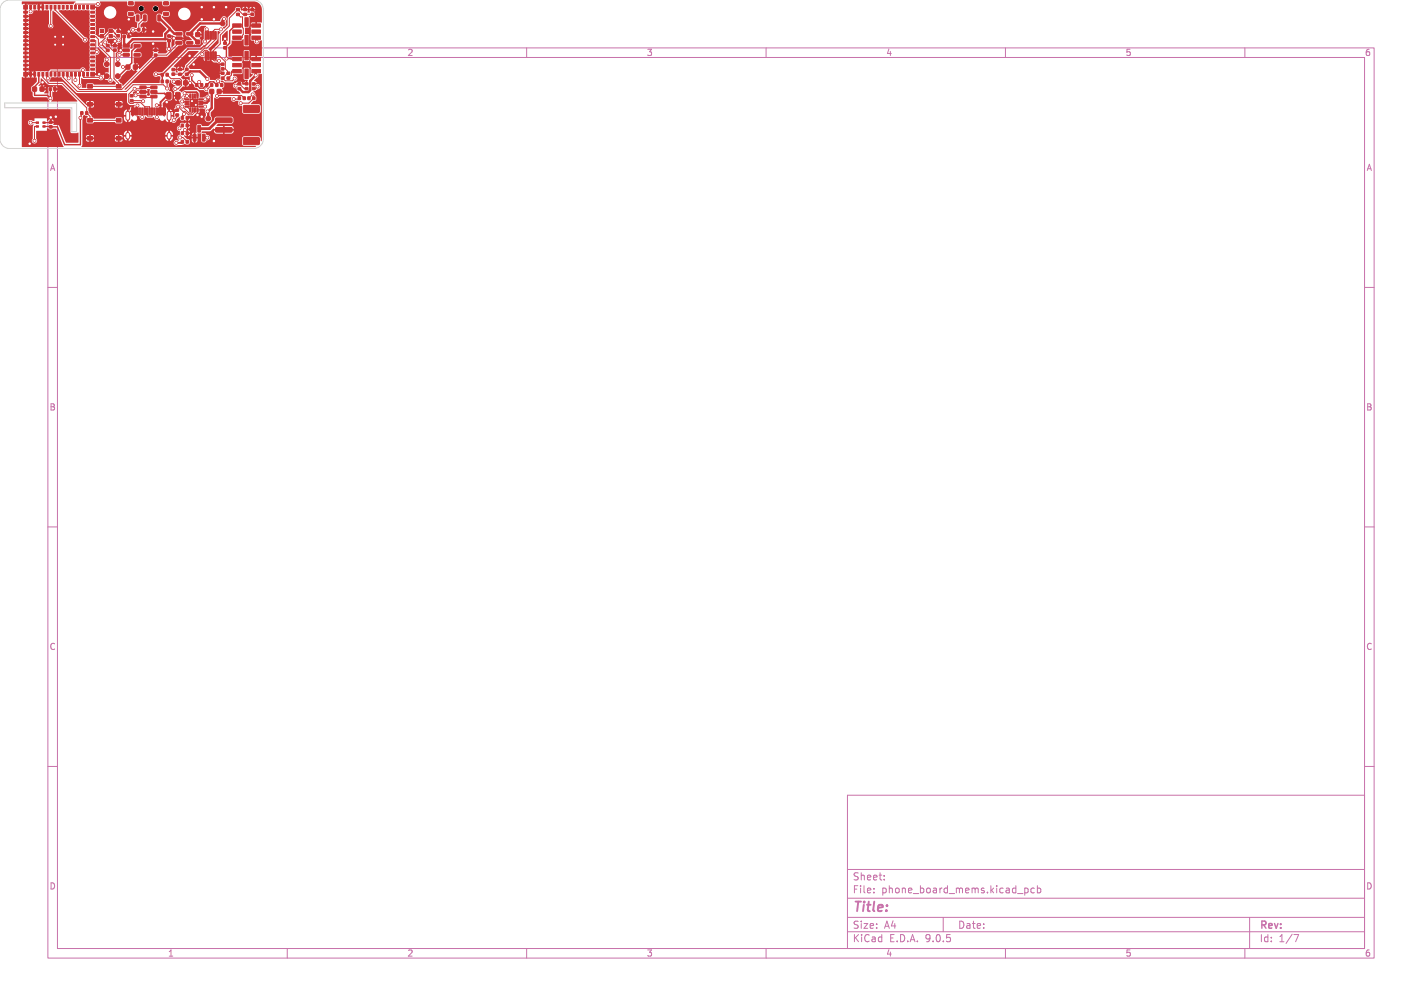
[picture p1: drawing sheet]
<svg xmlns="http://www.w3.org/2000/svg" width="297mm" height="210mm" viewBox="0 0 297 210" stroke-linecap="round" stroke-linejoin="round" font-family="sans-serif">
<defs><g id="words">
<text font-size="2.8" fill="#c872ab" x="178" y="190.9">Title:</text>
<g font-size="2.1" fill="#c872ab">
<text x="178" y="184">Sheet:</text>
<text x="178" y="186.7">File:</text>
<text x="184.1" y="186.7">phone_board_mems.kicad_pcb</text>
<text x="178" y="196.9">KiCad</text>
<text x="178" y="194.1">Size:</text>
<text x="184.7" y="194.1">A4</text>
<text x="185.7" y="196.9">E.D.A.</text>
<text x="193.3" y="196.9">9.0.5</text>
<text x="200" y="194.1">Date:</text>
<text x="263" y="194.3">Rev:</text>
<text x="263" y="196.9">Id:</text>
<text x="267.1" y="196.9">1/7</text>
</g>
<text font-size="1.8" fill="#fff" x="35" y="11.9">1</text>
<g font-size="1.8" fill="#c872ab">
<text x="85" y="11.9">2</text>
<text x="135" y="11.9">3</text>
<text x="185" y="11.9">4</text>
<text x="235" y="11.9">5</text>
<text x="285" y="11.9">6</text>
<text x="10.3" y="35.9">A</text>
<text x="285.4" y="35.9">A</text>
<text x="10.3" y="85.9">B</text>
<text x="285.3" y="85.9">B</text>
<text x="10.3" y="135.9">C</text>
<text x="285.3" y="135.9">C</text>
<text x="10.3" y="185.9">D</text>
<text x="285.3" y="185.9">D</text>
<text x="35" y="199.9">1</text>
<text x="85" y="199.9">2</text>
<text x="135" y="199.9">3</text>
<text x="185" y="199.9">4</text>
<text x="235" y="199.9">5</text>
<text x="285" y="199.9">6</text>
</g>
</g></defs>
<g fill="none" stroke="#c872ab" stroke-width=".21">
<path d="M10 10h277v190h-277zM12 12h273v186h-273zM60 10v2M110 10v2M160 10v2M210 10v2M260 10v2M10 60h2M285 60h2M10 110h2M285 110h2M10 160h2"/>
<path d="M177 166h108v32h-108zM285 160h2M60 198v2M110 198v2M160 198v2M177 194.5h108M177 191.5h108M177 187.5h108M177 181.5h108M182.5 186.3v.1M182.5 185.5v.1M184.7 183.6v.1"/>
<path d="M184.7 182.8v.1M197 191.5v3M210 198v2M214 185.4v1.5M214 185.5l.5-.1 .2 .3-.1 .6h-.6M216 185.5l-.4-.1-.3 .3 .2 .6h.5M216.7 185.5l.4-.1 .3 .3-.2 .6h-.5M216.7 184.9v1.5M260 198v2M261 191.5v6.5M270.2 195.1h1l-.6 1.5"/>
</g>
<g fill="#c83434" stroke="#c83434" stroke-width=".21">
<path d="M32.2 11.3h.6v.4h-.6z"/>
<path d="M32.2 10.3h.6v.4h-.6z"/>
<path d="M33 3.1l.5 .1v1.2l-.5-.1z"/>
<path d="M30 3.1l.5 .1v1.2l-.5-.1z"/>
<path d="M28.5 3.1l.5 .1v1.2l-.5-.1z"/>
<path d="M34.2 2.6h.9l.1 .5-.9 .1z"/>
<path d="M34.2 .4h.9l.1 .5-.9 .1z"/>
<path d="M26.9 2.6h.8l.1 .5-.9 .1z"/>
<path d="M26.9 .4h.8l.1 .5-.9 .1z"/>
<path d="M37.9 25.9h.4v.6h-.4z"/>
<path d="M38.9 25.9h.4v.6h-.4z"/>
<path d="M25.7 7.3h.5v.6h-.5z"/>
<path d="M26.6 7.3h.5v.6h-.5z"/>
<path d="M40.4 28l.5 .1v1.4l-.5-.1z"/>
<path d="M42.3 28l.5 .1v1.4l-.5-.1z"/>
<path d="M41.3 26.2h.6l-.1 1.4-.5-.1z"/>
<path d="M22.2 10.3h.6v.4h-.6z"/>
<path d="M22.2 9.3h.6v.4h-.6z"/>
<path d="M37.3 15.3h.6v.4h-.6z"/>
<path d="M37.3 14.3h.6v.4h-.6z"/>
<path d="M18.3 24.8h1v.7h-1z"/>
<path d="M24.3 24.8h1v.7h-1z"/>
<path d="M18.3 28.5h1v.8h-1z"/>
<path d="M24.3 28.5h1v.8h-1z"/>
<path d="M46.2 16.1h.6v.4h-.6z"/>
<path d="M46.2 15.1h.6v.4h-.6z"/>
<path d="M49.8 20.2h.4v.6h-.4z"/>
<path d="M50.8 20.2h.4v.6h-.4z"/>
<path d="M10.3 18.3h.5v.6h-.5z"/>
<path d="M11.2 18.3h.5v.6h-.5z"/>
<path d="M7.5 25.5h.5v.3h-.5z"/>
<path d="M7.5 26.3h.5v.3h-.5z"/>
<path d="M8.9 26.3h.5v.3h-.5z"/>
<path d="M8.9 25.5h.5v.3h-.5z"/>
<path d="M26.3 13.6h.8v.8h-.8z"/>
<path d="M27.9 13.6h.8v.8h-.8z"/>
<path d="M35 8.2h.6v.5h-.6z"/>
<path d="M35 7.3h.6v.5h-.6z"/>
<path d="M27.2 20.8h.6v.4h-.6z"/>
<path d="M27.2 19.8h.6v.4h-.6z"/>
<path d="M45.1 17.5h.4v.5h-.4z"/>
<path d="M46.1 17.5h.4v.5h-.4z"/>
<path d="M52.7 18.2h.6v.5h-.6z"/>
<path d="M52.7 17.3h.6v.5h-.6z"/>
<path d="M24.4 7.2h.6v.5h-.6z"/>
<path d="M24.4 6.3h.6v.5h-.6z"/>
<path d="M43.8 18.7h.8v.8h-.8z"/>
<path d="M45.4 18.7h.8v.8h-.8z"/>
<path d="M34.8 19.3h.7l.2 .1v1.1l-.1 .2h-.6l-.2-.1z"/>
<path d="M36.7 19.3h.7l.2 .1 .1 1.1-.2 .2h-.6l-.2-.1z"/>
<path d="M46.7 9.7h.6v.5h-.6z"/>
<path d="M46.7 8.8h.6v.5h-.6z"/>
<path d="M52.4 2.7h.6v.5h-.6z"/>
<path d="M52.4 1.8h.6v.5h-.6z"/>
<path d="M47.4 16.1h.6v.4h-.6z"/>
<path d="M47.4 15.1h.6v.4h-.6z"/>
<path d="M36.7 6.8h1.2l.1 .5h-1.2z"/>
<path d="M36.7 7.7h1.2l.1 .5-1.2 .1z"/>
<path d="M36.7 8.7h1.2l.1 .5h-1.2z"/>
<path d="M39 8.7h1.2l.1 .5h-1.2z"/>
<path d="M39 6.8h1.2l.1 .5h-1.2z"/>
<path d="M40.9 8.4h.8v.8h-.8z"/>
<path d="M40.9 6.8h.8v.8h-.8z"/>
<path d="M29.2 18h1.2l.1 .5h-1.2z"/>
<path d="M29.2 18.9h1.2l.1 .5-1.2 .1z"/>
<path d="M29.2 19.9h1.2l.1 .5h-1.2z"/>
<path d="M31.5 19.9h1.2l.1 .5h-1.2z"/>
<path d="M31.5 18.9h1.2l.1 .5-1.2 .1z"/>
<path d="M31.5 18h1.2l.1 .5h-1.2z"/>
<path d="M38.7 15.3h.6v.4h-.6z"/>
<path d="M38.7 14.3h.6v.4h-.6z"/>
<path d="M35.9 15.2h.6v.5h-.6z"/>
<path d="M35.9 14.3h.6v.5h-.6z"/>
<path d="M36.7 23.8h.6v.4h-.6z"/>
<path d="M36.7 22.8h.6v.4h-.6z"/>
<path d="M27.5 22.5h.5v1.5h-.5z"/>
<path d="M28.2 22.5h.6v1.5h-.6z"/>
<path d="M29.6 22.5h.3v1.5h-.3z"/>
<path d="M30.6 22.5h.3v1.5h-.3z"/>
<path d="M31.1 22.5h.3v1.5h-.3z"/>
<path d="M32.1 22.5h.3v1.5h-.3z"/>
<path d="M33.1 22.5h.6v1.5h-.6z"/>
<path d="M33.9 22.5h.6v1.5h-.6z"/>
<path d="M32.6 22.5h.3v1.5h-.3z"/>
<path d="M31.6 22.5h.3v1.5h-.3z"/>
<path d="M30.1 22.5h.3v1.5h-.3z"/>
<path d="M29.1 22.5h.3v1.5h-.3z"/>
<path d="M10.3 26.2h.6v.5h-.6z"/>
<path d="M10.3 25.3h.6v.5h-.6z"/>
<path d="M52.6 14.5h1.8v.7h-1.8z"/>
<path d="M52.6 13.3h1.8v.7h-1.8z"/>
<path d="M52.6 12h1.8v.7h-1.8z"/>
<path d="M51.1 10.7h.8v1.8h-.8z"/>
<path d="M48.6 12h1.8v.7h-1.8z"/>
<path d="M48.6 13.3h1.8v.7h-1.8z"/>
<path d="M48.6 14.5h1.8v.7h-1.8z"/>
<path d="M51.1 14.4h.8v2h-.8z"/>
<path d="M43 17.5h.4v.5h-.4z"/>
<path d="M44 17.5h.4v.5h-.4z"/>
<path d="M49.7 18.3h.6v.4h-.6z"/>
<path d="M49.7 17.3h.6v.4h-.6z"/>
<path d="M6.8 18.2h.8v.8h-.8z"/>
<path d="M8.4 18.2h.8v.8h-.8z"/>
<path d="M52.6 7.5h1.8v.7h-1.8z"/>
<path d="M52.6 6.3h1.8v.7h-1.8z"/>
<path d="M52.6 5h1.8v.7h-1.8z"/>
<path d="M51.1 3.7h.8v1.8h-.8z"/>
<path d="M48.6 5h1.8v.7h-1.8z"/>
<path d="M48.6 6.3h1.8v.7h-1.8z"/>
<path d="M48.6 7.5h1.8v.7h-1.8z"/>
<path d="M51.1 7.4h.8v2h-.8z"/>
<path d="M49.4 2.8h.6v.4h-.6z"/>
<path d="M49.4 1.8h.6v.4h-.6z"/>
<path d="M20.9 6.1h.7v.7h-.7z"/>
<path d="M20.9 7.2h.7v.7h-.7z"/>
<path d="M22.8 7.2h.7v.7h-.7z"/>
<path d="M22.8 6.1h.7v.7h-.7z"/>
<path d="M40.9 17.5h.4v.5h-.4z"/>
<path d="M41.9 17.5h.4v.5h-.4z"/>
<path d="M23.7 10.2h.6v.5h-.6z"/>
<path d="M23.7 9.3h.6v.5h-.6z"/>
<path d="M46.2 14.1h.6v.5h-.6z"/>
<path d="M46.2 13.2h.6v.5h-.6z"/>
<path d="M25.7 9.3h1.2l.1 .5h-1.2z"/>
<path d="M25.7 10.2h1.2l.1 .5-1.2 .1z"/>
<path d="M25.7 11.2h1.2l.1 .5h-1.2z"/>
<path d="M28 11.2h1.2l.1 .5h-1.2z"/>
<path d="M28 9.3h1.2l.1 .5h-1.2z"/>
<path d="M37.9 27.5h.4v.6h-.4z"/>
<path d="M38.9 27.5h.4v.6h-.4z"/>
<path d="M33.7 16.7h.4v.6h-.4z"/>
<path d="M34.7 16.7h.4v.6h-.4z"/>
<path d="M42.9 10.8l.3 .1-.1 1.5-.3-.1z"/>
<path d="M43.4 10.8l.3 .1-.1 1.5-.3-.1z"/>
<path d="M43.9 10.8l.3 .1-.1 1.5-.3-.1z"/>
<path d="M44.4 10.8l.3 .1-.1 1.5-.3-.1z"/>
<path d="M44.9 10.8l.3 .1-.1 1.5-.3-.1z"/>
<path d="M44.9 6.6l.3 .1-.1 1.5-.3-.1z"/>
<path d="M44.4 6.6l.3 .1-.1 1.5-.3-.1z"/>
<path d="M43.9 6.6l.3 .1-.1 1.5-.3-.1z"/>
<path d="M43.4 6.6l.3 .1-.1 1.5-.3-.1z"/>
<path d="M42.9 6.6l.3 .1-.1 1.5-.3-.1z"/>
<path d="M18.3 17.7h1v.7h-1z"/>
<path d="M24.3 17.7h1v.7h-1z"/>
<path d="M18.3 21.4h1v.8h-1z"/>
<path d="M24.3 21.4h1v.8h-1z"/>
<path d="M51.8 20.2h.4v.6h-.4z"/>
<path d="M52.8 20.2h.4v.6h-.4z"/>
<path d="M6.2 15.1h.4v.8h-.4z"/>
<path d="M7 15.1h.4v.8h-.4z"/>
<path d="M7.9 15.1h.4v.8h-.4z"/>
<path d="M8.7 15.1h.5v.8h-.5z"/>
<path d="M9.6 15.1h.4v.8h-.4z"/>
<path d="M10.5 15.1h.3v.8h-.3z"/>
<path d="M11.3 15.1h.4v.8h-.4z"/>
<path d="M12.1 15.1h.4v.8h-.4z"/>
<path d="M13 15.1h.4v.8h-.4z"/>
<path d="M13.8 15.1h.5v.8h-.5z"/>
<path d="M14.7 15.1h.4v.8h-.4z"/>
<path d="M15.6 15.1h.3v.8h-.3z"/>
<path d="M16.4 15.1h.4v.8h-.4z"/>
<path d="M17.2 15.1h.4v.8h-.4z"/>
<path d="M18.1 15.1h.4v.8h-.4z"/>
<path d="M18.9 14.3h.8v.4h-.8z"/>
<path d="M18.9 13.4h.8v.4h-.8z"/>
<path d="M18.9 12.6h.8v.4h-.8z"/>
<path d="M18.9 11.7h.8v.4h-.8z"/>
<path d="M18.9 10.9h.8v.4h-.8z"/>
<path d="M18.9 10h.8v.4h-.8z"/>
<path d="M18.9 9.2h.8v.4h-.8z"/>
<path d="M18.9 8.3h.8v.4h-.8z"/>
<path d="M18.9 7.5h.8v.4h-.8z"/>
<path d="M18.9 6.6h.8v.4h-.8z"/>
<path d="M18.9 5.8h.8v.4h-.8z"/>
<path d="M18.9 4.9h.8v.4h-.8z"/>
<path d="M18.9 4.1h.8v.4h-.8z"/>
<path d="M18.9 3.2h.8v.4h-.8z"/>
<path d="M18.9 2.4h.8v.4h-.8z"/>
<path d="M18.1 1.1h.4v.8h-.4z"/>
<path d="M17.2 1.1h.4v.8h-.4z"/>
<path d="M16.4 1.1h.4v.8h-.4z"/>
<path d="M15.6 1.1h.3v.8h-.3z"/>
<path d="M14.7 1.1h.4v.8h-.4z"/>
<path d="M13.8 1.1h.5v.8h-.5z"/>
<path d="M13 1.1h.4v.8h-.4z"/>
<path d="M12.1 1.1h.4v.8h-.4z"/>
<path d="M11.3 1.1h.4v.8h-.4z"/>
<path d="M10.5 1.1h.3v.8h-.3z"/>
<path d="M9.6 1.1h.4v.8h-.4z"/>
<path d="M8.7 1.1h.5v.8h-.5z"/>
<path d="M7.9 1.1h.4v.8h-.4z"/>
<path d="M7 1.1h.4v.8h-.4z"/>
<path d="M6.2 1.1h.4v.8h-.4z"/>
<path d="M4.9 2.4h.8v.4h-.8z"/>
<path d="M4.9 3.2h.8v.4h-.8z"/>
<path d="M4.9 4.1h.8v.4h-.8z"/>
<path d="M4.9 4.9h.8v.4h-.8z"/>
<path d="M4.9 5.8h.8v.4h-.8z"/>
<path d="M4.9 6.6h.8v.4h-.8z"/>
<path d="M4.9 7.5h.8v.4h-.8z"/>
<path d="M4.9 8.3h.8v.4h-.8z"/>
<path d="M4.9 9.2h.8v.4h-.8z"/>
<path d="M4.9 10h.8v.4h-.8z"/>
<path d="M4.9 10.9h.8v.4h-.8z"/>
<path d="M4.9 11.7h.8v.4h-.8z"/>
<path d="M4.9 12.6h.8v.4h-.8z"/>
<path d="M4.9 13.4h.8v.4h-.8z"/>
<path d="M4.9 14.3h.8v.4h-.8z"/>
<path d="M10.1 9.6h1.2v1.2h-.8l-.4-.4z"/>
<path d="M11.8 9.6h1.2v1.2h-1.2z"/>
<path d="M13.4 9.6h1.2v1.2h-1.2z"/>
<path d="M10.1 7.9h1.2v1.2h-1.2z"/>
<path d="M11.8 7.9h1.2v1.2h-1.2z"/>
<path d="M13.4 7.9h1.2v1.2h-1.2z"/>
<path d="M10.1 6.3h1.2v1.2h-1.2z"/>
<path d="M11.8 6.3h1.2v1.2h-1.2z"/>
<path d="M13.4 6.3h1.2v1.2h-1.2z"/>
<path d="M4.9 15.1h.8v.8h-.8z"/>
<path d="M18.9 15.1h.8v.8h-.8z"/>
<path d="M18.9 1.1h.8v.8h-.8z"/>
<path d="M4.9 1.1h.8v.8h-.8z"/>
<path d="M38.6 20.6h.9v.2l-.8 .1z"/>
<path d="M38.6 21.1h.9v.2l-.8 .1z"/>
<path d="M38.6 21.6h.9v.2l-.8 .1z"/>
<path d="M38.6 22.1h.9v.2l-.8 .1z"/>
<path d="M39.6 22.5h.3l-.1 .9-.2-.1z"/>
<path d="M40.1 22.5h.3l-.1 .9-.2-.1z"/>
<path d="M40.6 22.5h.3l-.1 .9-.2-.1z"/>
<path d="M41.1 22.5h.3l-.1 .9-.2-.1z"/>
<path d="M41.5 22.1h.8l.1 .2-.9 .1z"/>
<path d="M41.5 21.6h.8l.1 .2-.9 .1z"/>
<path d="M41.5 21.1h.8l.1 .2-.9 .1z"/>
<path d="M41.5 20.6h.8l.1 .2-.9 .1z"/>
<path d="M41.1 19.6l.3 .1-.1 .8h-.2z"/>
<path d="M40.6 19.6l.3 .1-.1 .8h-.2z"/>
<path d="M40.1 19.6l.3 .1-.1 .8h-.2z"/>
<path d="M39.6 19.6l.3 .1-.1 .8h-.2z"/>
<path d="M39.7 20.7h1.6v1.6h-1.6z"/>
<path d="M16.9 23.3h.4v.6h-.4z"/>
<path d="M17.9 23.3h.4v.6h-.4z"/>
<path d="M37.9 29.3h.4v.6h-.4z"/>
<path d="M38.9 29.3h.4v.6h-.4z"/>
<path d="M36.8 16.9h.8v.8h-.8z"/>
<path d="M38.4 16.9h.8v.8h-.8z"/>
<path d="M33.7 15.3h.4v.6h-.4z"/>
<path d="M34.7 15.3h.4v.6h-.4z"/>
<path d="M37.9 24.3h.4v.6h-.4z"/>
<path d="M38.9 24.3h.4v.6h-.4z"/>
<path d="M28.8 5.9h.4v.6h-.4z"/>
<path d="M29.8 5.9h.4v.6h-.4z"/>
<path d="M50.9 2.8h.6v.4h-.6z"/>
<path d="M50.9 1.8h.6v.4h-.6z"/>
<path d="M45.1 26.7l3.2-.1 .2 .3v.5l-.3 .2h-3l-.2-.2z"/>
<path d="M45.1 24.7l3.2-.1 .2 .3v.5l-.3 .2h-3l-.2-.2z"/>
<path d="M50.9 28.8l3.1-.1 .2 .3v1l-.3 .2h-2.9l-.2-.2z"/>
<path d="M50.9 22.1l3.1-.1 .2 .3v1l-.3 .2h-2.9l-.2-.3z"/>
<path d="M51.2 18.3h.6v.4h-.6z"/>
<path d="M51.2 17.3h.6v.4h-.6z"/>
<circle cx="43.5" cy="24.7" r=".5"/>
<circle cx="22.3" cy="13.4" r=".5"/>
<circle cx="46.5" cy="4.9" r=".5"/>
<circle cx="22.3" cy="15.9" r=".5"/>
<circle cx="24.6" cy="13.4" r=".5"/>
<circle cx="24.6" cy="15.9" r=".5"/>
<circle cx="26.9" cy="6.6" r=".3"/>
<circle cx="11.5" cy="9.3" r=".25"/>
<circle cx="42.1" cy="1.5" r=".3"/>
<circle cx="32" cy="6.6" r=".3"/>
<circle cx="39.6" cy="11.7" r=".3"/>
<circle cx="34.8" cy="21.3" r=".3"/>
<circle cx="47.2" cy="1.5" r=".3"/>
<circle cx="26.9" cy="4" r=".3"/>
<circle cx="40.1" cy="21.1" r=".25"/>
<circle cx="13.2" cy="9.3" r=".25"/>
<circle cx="44.7" cy="29.4" r=".3"/>
<circle cx="6.2" cy="30" r=".3"/>
<circle cx="24" cy="8.6" r=".3"/>
<circle cx="39.7" cy="17.3" r=".3"/>
<circle cx="11.7" cy="24.4" r=".3"/>
<circle cx="47" cy="8.1" r=".3"/>
<circle cx="11.5" cy="7.7" r=".25"/>
<circle cx="42.1" cy="24.4" r=".3"/>
<circle cx="20.7" cy="15.5" r=".3"/>
<circle cx="44.7" cy="1.5" r=".3"/>
<circle cx="44.7" cy="4" r=".3"/>
<circle cx="36.3" cy="8" r=".3"/>
<circle cx="41.2" cy="24" r=".3"/>
<circle cx="28.8" cy="19.2" r=".3"/>
<circle cx="40.9" cy="21.9" r=".25"/>
<circle cx="42.1" cy="4" r=".3"/>
<circle cx="32" cy="9.1" r=".3"/>
<circle cx="40.5" cy="13.4" r=".3"/>
<circle cx="10.6" cy="24.5" r=".3"/>
<circle cx="25.2" cy="10.5" r=".3"/>
<circle cx="8.9" cy="17.2" r=".3"/>
<circle cx="13.2" cy="7.7" r=".25"/>
<circle cx="38.5" cy="19.5" r=".3"/>
<circle cx="32.7" cy="22" r=".3"/>
<circle cx="36.8" cy="29.8" r=".3"/>
<circle cx="28.7" cy="22" r=".3"/>
<circle cx="29.7" cy="24.4" r=".3"/>
<circle cx="29.9" cy="21.1" r=".3"/>
<circle cx="23.1" cy="16.7" r=".3"/>
<circle cx="28.3" cy="19.9" r=".3"/>
<circle cx="28.1" cy="18.5" r=".3"/>
<circle cx="20.2" cy="10.9" r=".3"/>
<circle cx="32.8" cy="24.5" r=".3"/>
<circle cx="36.3" cy="25.1" r=".3"/>
<circle cx="38.4" cy="23.8" r=".3"/>
<circle cx="38.3" cy="20.3" r=".3"/>
<circle cx="43.3" cy="23.3" r=".3"/>
<circle cx="38" cy="21.2" r=".3"/>
<circle cx="43.3" cy="16.5" r=".3"/>
<circle cx="43.3" cy="28.7" r=".3"/>
<circle cx="38.1" cy="22.2" r=".3"/>
<circle cx="37.6" cy="28.7" r=".3"/>
<circle cx="36.6" cy="18.6" r=".3"/>
<circle cx="37.2" cy="22.3" r=".3"/>
<circle cx="14.4" cy="16.4" r=".3"/>
<circle cx="42.8" cy="22.3" r=".3"/>
<circle cx="34.9" cy="18.5" r=".3"/>
<circle cx="35.3" cy="10.2" r=".3"/>
<circle cx="43.5" cy="20.3" r=".3"/>
<circle cx="36.3" cy="17" r=".3"/>
<circle cx="37.5" cy="26.8" r=".3"/>
<circle cx="42.9" cy="20.7" r=".3"/>
<circle cx="38.6" cy="27.1" r=".3"/>
<circle cx="39" cy="20.1" r=".3"/>
<circle cx="10.5" cy="20.5" r=".3"/>
<circle cx="16.8" cy="24.6" r=".3"/>
<circle cx="21.1" cy="9.1" r=".3"/>
<circle cx="32.6" cy="15.5" r=".3"/>
<circle cx="40" cy="15.7" r=".3"/>
<circle cx="47.3" cy="12.2" r=".3"/>
<circle cx="25.7" cy="14" r=".3"/>
<circle cx="25" cy="11.5" r=".3"/>
<circle cx="27.8" cy="6.2" r=".3"/>
<circle cx="53.6" cy="8.7" r=".3"/>
<circle cx="53.4" cy="15.7" r=".3"/>
<circle cx="46.8" cy="3.9" r=".3"/>
<circle cx="45.3" cy="20" r=".3"/>
<circle cx="10" cy="16.4" r=".3"/>
<circle cx="50.3" cy="21.5" r=".3"/>
<circle cx="17.3" cy="14.6" r=".3"/>
<circle cx="43.2" cy="6.1" r=".3"/>
<circle cx="6.4" cy="25.6" r=".3"/>
<circle cx="41.6" cy="17.1" r=".3"/>
<circle cx="15.7" cy="16.7" r=".3"/>
<circle cx="7.2" cy="29.4" r=".3"/>
<circle cx="42.8" cy="8.7" r=".3"/>
<circle cx="16.6" cy="17.9" r=".3"/>
<circle cx="45.5" cy="17" r=".3"/>
<circle cx="21.1" cy="16.2" r=".3"/>
<circle cx="42.2" cy="11.3" r=".3"/>
<circle cx="43.1" cy="18.6" r=".3"/>
<circle cx="24.8" cy="8.4" r=".3"/>
<circle cx="20.4" cy=".8" r=".3"/>
<circle cx="17.8" cy="8.3" r=".3"/>
<circle cx="22.3" cy="12.4" r=".3"/>
<circle cx="10.6" cy="5.4" r=".3"/>
<circle cx="24.6" cy="12.4" r=".3"/>
<circle cx="6.4" cy="2.4" r=".3"/>
<circle cx="22" cy="8.9" r=".3"/>
<circle cx="45.7" cy="12.7" r=".3"/>
<circle cx="48.8" cy="20.7" r=".3"/>
<circle cx="49" cy="16.4" r=".3"/>
<circle cx="52.8" cy="19.7" r=".3"/>
<circle cx="46.1" cy="6.1" r=".3"/>
<circle cx="53.8" cy="18.1" r=".3"/>
<circle cx="49.2" cy="17.9" r=".3"/>
</g>
<path d="M26.7 23.6v1.1M26.7 28.1v.6M35.3 23.6v1.1M35.3 28.1v.6" fill="none" stroke="#c83434" stroke-width="1"/>
<g fill="none" stroke="#c83434" stroke-width=".21">
<path d="M5.4 4.3h.6l1.4 1.3h2.5l.3 .4h.5v.9h3.3M5.4 8.5h8.6M6.1 15.2l-.1 .3h-.6M6.1 14.5v.7M6.1 15.2h.3M6.4 14.8h.9v.7M6.4 1.5v.9M6.4 14.8v.7M8.1 .8h.1M8.1 .8v.7M8.8 18.6l.5-.6h1.6l.6 .6M8.9 1.5v-.7h-3.5v13.7h.6l.4 .3"/>
<path d="M8.9 15.5v.7l1.3 1.2h2.8l5.1 5.1v1.1l.7 .7v.8h6M9.8 15.5v.7l.2 .2M10.7 1.5l-.1 3.9M11.5 1.5v.7l6.3 6.1M11.5 6.9v.8M11.5 8.5v1.7M13.2 15.5v.7l2.9 2.9h10.3l1.4-1.4h6.3l.8 .8v-1.5M14 10.2h-4.2l-2.6 2.6h-1.8M14 15.5v.7l.4 .2M15.8 15.5v1.2M16.6 15.5v2.4M17.3 14.6l-.2 .2h-6.4v.7"/>
<path d="M17.4 15.5v.7h3.7M19.3 8.5h.7v2.1l.2 .3M19.3 7.7h.7l.5 .5v1.3l2.6 2.5v4.7M20.4 .8h-4.6v.7M20.7 15.5h1.2l.4 .4M22 8.9l1.5 1.6h.5l-.2 .2v5.7l1 1v.6h-6M22.3 12.4h.1M22.3 12.4v1M23.1 7.6h.8l.9 .8M24.6 12.4v1M25 11.5h1.4M25.4 7l-.5-.5h-.2v-.7h-2l-.2 .2v.4l-1.2 1.2"/>
<path d="M25.4 7v1.3M25.4 8.3h.1M25.4 8.3l-.1 1.2h-1.3M26.4 10.5h.1M28.3 19.9h1.3l.5 .4h1.8l.2-.1M28.8 19.2h-.5l-.8 .8M30 6.2l-1.4 1.4h-1.7l-.6-.6h-.9M30.3 3.8l-1.3 1.2v1.2h-1.2M32.1 18.3h-2.2l-.3 .2h-1.6l-1.1 1.2v1.6l.3 .3h.6l.2-.2h1.4l.9 .9M32.5 10.5h-.7l-3.5 3.5M34.9 15.6l.8 .8h1.9l.3 .4v1l-.7 .8h-.6M35.3 7.5l.5 .5h.5"/>
<path d="M36.2 14.5h1.4M37.4 9l-2.6 2.5h-2.3l-7.1 7.2h-8.8l-1.5-1.5v-1.5l-.2-.2M37.6 15.5h.1M37.6 14.5h.1M41.3 7.2l.7 .8v1.2l-.2 .3h-2.9l-.4-.5a1.57 1.57 0 0 0-1.1-1M41.6 17.1l.5 .7M42.2 11.3v-.3l.6-.5h.4l.3 .3v.8M43 11.6v.9l.3 .3 .4-.1 .1 .2 .2-.2M43 7.4v1.1l-.2 .2M43.2 6.1l.3 .3v1M44 12.7l.7 .7h1.8M44 11.6v1.1"/>
<path d="M44.2 17.8l-.9 .8h-.2M45 7.4v.9l-1.8 1.7h-.5l-3.7 3.8v.7l-1 1h-1.8M45 11.6h.8l1.3 1.3v1.5M45.5 17l.8 .8M45.9 13.4v1.3l.6 .6M46.1 6.1h-1.2l-.4 .4v.9M46.5 14.4h.6M47.1 14.4l.4 .4v.5M47.5 15.3l-1 1 .6 .6h1.4l.5-.5M47.5 15.3h.2M49.2 17.9l.4-.4h.4l1 1h.5M49.5 14.9h-1.2v.8l-.6 .6"/>
<path d="M49.7 3l.5 .5h.5l.1 3.7-.2 .2v.5h-1.1M51.2 2h1.5l.6 .6v1.2l-1 .9v.6M51.5 17.5l-.5-.5h-1.8l-2.1 2.1h-1.3M52.3 5.3l-.1 .2v1.8l-.1 .1v2.3l.2 .2v2.4h1.2M52.3 5.3h1.2M52.7 3h-2l-1-1-1.8 1.8v1.6l-1.9 1.9v1.8l-1.5 1.6v1.8l.2 .2h1M52.8 19.7l-.8 .8M53.8 18.1l-.4 .4h-.4M6.4 25.6h1.4M7.8 26.4h-.6v3M18.8 21.8h6.8l.5 .5h1.7v1M26.7 22.3v1.9"/>
<path d="M26.7 28.4v1h-.6l-.5-.5h-6.8M27.5 21h2.3l.1 .1M29.8 23.3l-.1 1.1M30.3 22.3h.9v1M30.3 22.3v1M31.7 20.3v3.9h-.9l-.1-.9M32.8 23.3v1.2M34.7 22.3l.6 .6v1.3M37 23l-.3 .3h-1.4M37 24v.4l-.7 .7M37.1 20l-2.2 2.3h-.7v1M37.2 22.3l1 1h.4l.8 .7h.7l.6-.7v-.4"/>
<path d="M37.6 28.7h.6l.9 .9M38.1 22.2l1.4 1.4h.5l.3-.3v-.4M38.1 26.2l-.6 .6M38.3 20.3l.4 .5h.4M38.4 23.8l-.3 .3v.5M38.6 27.1l-.5 .7M39 20.1h.7M40.3 20.1v.9l-.2 .1 .4 .4M40.9 21.9l-.3 .3-1.5 .1 .6 .6M41.2 24v.3h-1.8l-.3 .3v3.2h.6l.9 .9M41.2 22.9h.1M41.9 22.3h.9"/>
<path d="M41.9 20.8h.9M42.9 20.7l-.1 .1M45.3 20l5.1-.1 .6 .6M50 20.5l-.2 .2h-1M52 20.5h.1M53 20.5l-1 1h-1.7"/>
</g>
<g fill="none" stroke="#c83434" stroke-width=".3">
<path d="M8.1 15.5v1.7l-.9 .9v1.8h2.7l.6 .6v-1.9M19.3 15.5h1.4M21 8.9l1.5 1.6M24 6.9l.1 .1M24 8.6v.9M24.1 7.1l.4 .4h.2M25.2 10.5h1.2M25.7 14h.1M25.7 14h1M26.7 14l-1.9 1.9h-.2M28.6 9.6l-1.1 1.1v2.4l-.8 .9M28.8 19.2h1.1"/>
<path d="M32.1 19.2l.3 .3h2M32.6 15.5l1.3 .1M33.9 15.6v1.4M36.3 8h1.1M38.8 17.3h.9M39.3 10.2l-5.4 5.4M39.3 10.2h.1M40 15.7h.1M40 15.7v1l1.7 1.7h.8l1.4-1.3h.7l.7 .7M44 7.4v1l-2 1.8h-2.7M47 8.1v.9M49.5 5.3h-.4l-1.1 1.2v2.5l-1 1 .3 .3v1.9l2.2 .1"/>
<path d="M10.6 24.5v1M17.1 23.6l-.3 1v5.6h-3.3l-1.5-3.7h-1.4M33.5 22.4l-.2 .3v.4M41.2 22.9v1.1"/>
</g>
<path d="M9.2 26.4l1.4 .1M10.6 25.5l-1.4 .1M38.3 21.3h.7M39.1 21.3v.4M39.1 21.7v.1M39.1 21.3h-.1M42.1 21.4l-.2-.1v.5" fill="none" stroke="#c83434" stroke-width=".25"/>
<path d="M34.4 19.5l.5 .5M38.5 19.5l.2-.2h2.3l.2 .2v.6M28.7 22l-.2 .2v1.1M28.7 22h.1M32.7 22h.8M33.3 23.1l.1 .2M33.4 23.3h.1M34.9 20l-1.4 1.3v1.1M34.9 20h.4M38.1 29.6l-.2 .2h-1.1" fill="none" stroke="#c83434" stroke-width=".4"/>
<g fill="none" stroke="#c83434" stroke-width=".5">
<path d="M33.2 3.8l2.3 2.3M35.3 8.5v1.7M35.5 6.1l-1 1v1.1h-6.8l-1.3 1.4-.5-.5v-1.5M35.5 6.1l.9 1h1M36.3 17l.3 .3h.6M39 15.5l.7-.6h2l1.6 1.6M44.2 19.1v3.4l-.7 .8M46.8 3.9l-.3 .3v.7h-4.7l-2.2 2.2 1.7 1.7M53.5 14.9l-.1 .8-1.1 1.2v1.9l-.4 .4h-1.2l-.7-.7M53.5 7.9l.1 .1v.7M38 21.2l.3 .1M39.1 21.7h.1"/>
<path d="M41.6 26.9h.1M42.5 28.7h.8M43.3 23.3h.2M43.5 23.3v1.5M43.5 20.3l.1 .8-.4 .3h-1.1"/>
</g>
<path d="M34.5 8.2h.5l.3 .3" fill="none" stroke="#c83434" stroke-width=".38"/>
<path d="M24 6.9l-.3-.4h-.6l-1.2 1.1v.4l-.9 .9M24.1 7v.1" fill="none" stroke="#c83434" stroke-width=".23"/>
<path d="M46.7 25.1h-1.2l-1.8 1.8h-2.1" fill="none" stroke="#c83434" stroke-width=".6"/>
<g fill="#c83434">
<path d="M4.6 22.8h10.1v4.7l.3 .3 1.4-.1v2.1h-2.6l-1.5-3.6-.2-.1h-1l.1-.4h-.5l-.3-.2v-.6h.4v.4h.4l-.2-.3-.7-.1-.4 .5-.1-.7h-2.6v.5h-.3a.58 .58 0 0 0-.9 0 .58 .58 0 0 0 .1 .9 .58 .58 0 0 0 .8-.1l-.1 2.9a.57 .57 0 0 0 0 .9 .57 .57 0 0 0 .8 0 .57 .57 0 0 0 0-.9v-1.6h2.2l.1-.5 .5 .2 1.3-.1 1.6 3.7-8.7 .1z"/>
<path d="M10.6 16.2l2.2-.1 .1 .3 3.2 3 10.4 .1 .1 2 .4 .4h1.1l-.2 .3v1.9l-.3 .2v-.9h-.6l.1-.3h.5v-.9h-.2l-.2 .3-.1 .4-.2-.1v.6h-.4v-.6l-.5 .4-.1 .8h.5v.3h-.5v.7l.3 .3 .3 .2v-.5h.4v.5l.7-.6a.57 .57 0 0 0 .8 .2 .57 .57 0 0 0 .1-.8h.6a.61 .61 0 0 0 .6 .7 .61 .61 0 0 0 .6-.7l.5 .3h1l.3-.2a.73 .73 0 0 0 .5 .6 .73 .73 0 0 0 .8-.2 .59 .59 0 0 0 .5 .4 .59 .59 0 0 0 .6-.3l.4 .5 .2 .1v-.5h.4v.5l.2-.1a.64 .64 0 0 0 .7 .2 .64 .64 0 0 0 .5-.6l.6-.6 .1 .6 .2 .2 .8-.2 .3 .2v-.4h.4v.4h.2l.2-.4h-.8l.2-.3 1.2-.2 .6-.6h.2v-.6h.3v.6l.2-.2 .1-.4h-.6l.1-.6 .2 .3h.3v-.2h.7l.5 .2-.1 .5 .2 .4v.5a.76 .76 0 0 0 0 1.1 .76 .76 0 0 0 1.1-.1 .76 .76 0 0 0-.1-1.1v-.6l.7-.9v-2.1l.2-.1a.62 .62 0 0 0 .9-.1h2.5a.62 .62 0 0 0 .2 .8 .62 .62 0 0 0 .8-.1l.5 .1a.67 .67 0 0 0 0 .7 .67 .67 0 0 0 .7 .3l.1 1.3 .2 .3 3.2 .1 .3-.2 .2-.3v-1.1l-.2-.3-.2-.1-1.7-.1 .5-.6 .5-.1 .1-.2-.2-1.3-.4-.4 .8-.4a.57 .57 0 0 0 .6-.8 .57 .57 0 0 0-.9-.2h-.4v-.3l.6-.1-.5-.5 .7-.7 .2-.6 .7-.1-.1 14h-.1l-.1-.7-.3-.2h-3.2l-.3 .3-.1 1.2 .4 .4 2.5 .1v.1h-36.4l.2-.3v-.6h19.1a.57 .57 0 0 0 .2 .6 .57 .57 0 0 0 .7 0l1.1-.1a.42 .42 0 0 1 .6 0l.7-.2v-.6l-.1-.3-.6-.2h1.1l.1 .6 .3 .3 .1-.9h.3v.9l.4-.3v-.6h-2.3l-.5-.5 .2-.2 .3 .2v-.4h.4v.4l.4-.3h.3v.5h.5v-.9h.3v.9h.4v-.7l.8-.1 .1 1.8 .2 .1h.5l.3-.3a.64 .64 0 0 0 .8-.7 .64 .64 0 0 0-.8-.6l-.3-.3h-.7l.1-.4 2.5-.1 .2 .4 .3 .2h1.4v-.6h.3v.6h1.5l.3-.3 .1-.3h-4.7l.5-.5 2 .1v-.6h.3v.6h1.9l-.1-.3-.3-.3-3.2-.1 .4-.3 2.9-.1 .3-.4-.1-.7-.2-.3-3.3-.1a.61 .61 0 0 0-.5 .8l-1.2 1.2h-1.3l-.3-.4h-.7l-.2 .3 .1 1.5h-.8l-.3 .4-1.1-.1 .3-.4h.5l-.6-.7 .5-.2 .1-.3h-.5l-.2-.2-.1-.6h.4v.4h.4l-.1-.3-.3-.1-.7 .2-.8-.2-.2 .2v.4a.61 .61 0 0 0-.7 .6 .61 .61 0 0 0 .7 .6v.7a.67 .67 0 0 0-.5 .5 .67 .67 0 0 0 .3 .7l-.3 .1a.56 .56 0 0 0-.8 .3h-19.1v-.6h.8v.3l.3 .2h.3v-.5h.4v.5l.5-.1 .1-.4h4.4v.3l.3 .2h.3v-.5h.4v.5l.4-.1 .2-.2v-.2h-8.4v-.6h.8v.2h.6v-.5h.4v.5h.6v-.2h4.4v.2h.6v-.5h.4v.5h.6v-.2l-.3-.3h-1.1l-.2 .3h-4.4l-.2-.3h-1.1l-.3 .3h-.8v-.5h8.7v.2h.5v.3h-.5l.1 .5 .5 .4v-.5h.4v.5a.81 .81 0 0 0 .6-.9h-.5v-.3h.5v-.2h7v.2h.5v.3h-.5l.1 .5 .5 .4v-.5h.4v.5a.81 .81 0 0 0 .6-.9h-.5v-.3h.5v-.2l-.2-.5-.4-.2v.5h-.4v-.5l-.4 .2-.2 .5h-7l-.2-.5-.4-.2v.5h-.4v-.5l-.4 .2-.2 .5h-8.7v-3l.1-.8 .3-.2 .8 .4-.4 .3 .1 .9 .2 .2 1.1-.1 .2-.2h4.4l.3 .3h1l.3-.3-.1-.8-.2-.2h-1.1l-.2 .3h-4.4l-.4-.3-.1-.4-.5-.5-.1-1.1h.1v-.5h.4v.4l.3 .1 .3-.2v-.3h4.4v.3l.3 .2h.3v-.5h.4v.4h.4l.2-.1v-.3h-7.5l-.7-.6h.6v.2h.6v-.5h.4v.5h.6v-.2h4.4v.2h.6v-.5h.4v.5h.6v-.4l-.3-.1h-1l-.3 .3h-4.4l-.2-.3h-1.1l-.3 .3h-.6l-4.2-4.3-2.9-.1v-.1l.2-.3z"/>
<path d="M35.5 16.8h.2a1.53 1.53 0 0 0 1 1.1 .66 .66 0 0 0-.6 .6 .66 .66 0 0 0 .4 .7l-.2 .6h.8l.2 .3v.9l.5 .7-.2 .2a.62 .62 0 0 0-.7-.1 .62 .62 0 0 0-.3 .7l-.2 .3h.5l.1 .3-.6 .1 .2 .3-.2 .7a.19 .19 0 0 1 0 .3 .19 .19 0 0 1-.3-.2h-.5v-.3h.5l-.2-.9-.4-.3v.6h-.4v-.6l-.2 .1-.1-.4-.2-.3h-.2v2.1h-.1l-.2-.1-.1-2.6 .7-.7h1l.3-.3v-.4h.3a.62 .62 0 0 0 .7 .8v-.8h-1l-.1-.9-.6-.4a.61 .61 0 0 0 0-.9z"/>
<path d="M40.2 20.1h.2v.7l.6-.1 .2 .1v1.4l-.7 .1-.7-.1-.1-1.2 .1-.2h.3z"/>
<path d="M8.5 16.4h.2l1.4 1.3 2.8 .1 3.3 3.3-.2 .1h-5.2l-.1-.2a.59 .59 0 0 0 .2-.9v-1l.4 .1v-.4h.4v.4l.4-.3-.8-.1v-.8h.4v.4h.4l-.2-.3-.2-.1-1.6 .1-.1 .3 .1 1.1h-.9l.3-.7h-.6l-.3-.2v-.8h.3v.6h.6a.63 .63 0 0 0-.9-.6l-.6 .1 .5-.6z"/>
<path d="M4.6 .3h11.2l-.5 .6h-5.1l-1.1-.1v1.4l.3-.1 .8 .1v2.8a.57 .57 0 0 0 0 .8 .57 .57 0 0 0 .8 0 .57 .57 0 0 0-.1-.8v-2.6l.2-.2 6.1 6.1a.56 .56 0 0 0 .6 .5 .56 .56 0 0 0 .5-.6 .56 .56 0 0 0-.6-.5l-5.4-5.4v-.1l5.6-.1 .8 .1 .1 11.8-.1 .9h-.8a.62 .62 0 0 0-.4-.8 .62 .62 0 0 0-.8 .4h-6.1l-.4 .4-2.8-.1v1.4l.3 .1v.7l-1.2 1.2v.8l.3 .3 .1 .8 .3 .2h2.5l.7 .8-5.8 .1v-5.1l.6 .1v-.5h.3v.5h.7v-.5h.4v.5h.5v-.5h-1.9v-1.1h.3v.7h.7v-.5h.4v.5h.5v-.5l-1.9-.2v-.8h.3v.5h.5v-.5h-.8v-.9h.3v.5h.5v-.5h-.8v-.8h.3v.5h.5v-.5h-.8v-.9h.3v.5h.5v-.5h-.8v-.8h.3v.5h.5v-.5h-.8v-.9h.3v.5h.5v-.5h-.8v-.8h.3v.5h.5v-.5h-.8v-.9h.3v.5h.5v-.5h-.8v-.8h.3v.5h.5v-.5h-.8v-.9h.3v.5h.5v-.5h-.8v-.8h.3v.5h.5v-.5h-.8v-.9h.3v.5h.5v-.5h-.8v-.8h.3v.5h.5v-.5h-.8v-2.8h.3v2.4h.5v-.3a.64 .64 0 0 0 .7-.1 .64 .64 0 0 0 .3-.6h.9v-.5h.4v.5h.5v-.5h-.9v-.9h.4v.5h.5v-.5l-2 .1-1.9-.1-.2 .1z"/>
<path d="M37.8 16.1l.5-.4 .4 .3 .8-.1 .1 .9-.6-.3-.1 .6h.6l.1-.2 1 .9a.46 .46 0 0 0 .5 .5l.5 .5h1a.81 .81 0 0 0 .9 .4l.1 .6-1.2 .6h-.6l-.1-1.1-.5-.5h-2.5l-.8 .5-.5-.4 .8-.9 .4 .1v-.6h.3v.6a.53 .53 0 0 0 .6-.6h-.9v-1l-.4 .1z"/>
<path d="M27.9 19.1l.7-.2 .3 .1h1.9l-.1-.4h.5l.1 1.1-.1 .3h-.4l-.1-.3 .1-.3h-1.9l-.1 .2-.5-.2-.4 .1-.2-.2z"/>
<path d="M19.4 1.4l.7-.1a.6 .6 0 0 0 .8-.1 .6 .6 0 0 0-.1-.8l5.7-.1 .2 .9 1 .1 .4-.3 .1-.7h5.6l.3 .9 1 .1 .3-.3 .1-.7h17.5a1.7 1.7 0 0 1 1.7 1.7v2.7h-1v.5l-.3 .3h-1.1l.2 .5-.2 1 .2 .3-.2 .2 .1 .8 .6 .2a.6 .6 0 0 0 .6 .7 .6 .6 0 0 0 .6-.7h.5v3.2h-1v.5l-.3 .3h-1.1l.2 .5-.2 1 .2 .3-.2 .2v.7l.5 .4-.6 .6-.1-1.9-.2-.2-.8 .1-.2 .2v2l.2 .2 .7 .1-.1 .7-.3 .3h-.6l-.2-.1v-.3h.7v-.4l-.3 .1-.1 .3h-.3l-.4-.3-.7 .1a1.21 1.21 0 0 0-.8 .9 .67 .67 0 0 0 .7 .5l.1 .4 .7 .5v.2h-3.6l-.1-.3-.7-.1v-.3h.7l-.1-.5 .4-.4v-.7l-.6-.1-.1-.4h.4l.5 .4h1.6l.3-.2a.6 .6 0 0 0 .7-.7 .6 .6 0 0 0-.9-.5l.1-.3h1.6l.2-.2 .1-.8-.2-.3 .2-.2v-.8l-.2-.3 .2-.2v-.7l-.3-.3-2.7 .1v-1.1h3.2v1.8l.2 .2h.9l.1-.8h.2v.3h1v-.5h-.8l-.4 .2v-1.2l-.2-.2h-.8l-.2 .2h-3.2l-.1-.7 .7-.8 .1-.7h2l.4-.3 .2 1.4h1l.1-2.3-.9-.2v-1.2l.8-.2 .1-.8h.2v.3h1v-.5h-.8l-.4 .2-.1-1.5h1.1l.1-.2v-.6l.1-.4h-1.2l.1 .4h-.5l-.1-.1 .2-.3h-1.3l-.2-.4h2.2v-.4h.4v.4h.4v-.1l-.3-.3h-.5l-.4 .4h-1.8h.7v-.4h.4v.4h.4l-.3-.4-.7 .1-.2 .3h-.3l-.3-.3h-.7l-.2 .6-1.5 1.6-.1 1.6-.7 .7-.2-.3a.87 .87 0 0 0 .5-1.3 .55 .55 0 0 0 0-.9 .55 .55 0 0 0-.8 .2l-.4 .7-4.4 .1-2 2-.7 .2v.7l.6 .2 .7 .7-1.2 .2-.2 .3 .1 .5 .3 .2h1.2l.3-.3 .3 .3 .9-.1 .2-.3v-.6l-.3-.5 .3-.3 .1-.3h-.8l-.2-.2v-.7h.4v.6l.6-.1a.67 .67 0 0 0-1-.5v-.2l.9-.9h1l.1 .1a.91 .91 0 0 0-.5 1v1.6l-.2 .2a.6 .6 0 0 0 .1 .9l-.7 .6-2.8 .1-5.1 5.1-1 .1a.56 .56 0 0 0-.8 .1 .56 .56 0 0 0 .1 .7 .56 .56 0 0 0 .8 0h.4l.1 .2-.2 1.2h-5.5l-1.5 1.4h-.3l6.5-6.6 .5-.2 1.9-.1 2.4-2.3 .9-.2 .1-1.1h-1.9l.1 .3v.8l-.5 .5h-.2v-1.7l.1-.4h-.6v-.3l.7-.1 .4 .3v.2h1.9l-.1-.3 .1-.7-.3-.3h-1.4l-2.8-2.9 .1-.3 .4 .2h.9l.2-.3 .1-.4h1.7a1.3 1.3 0 0 0 1.8 1.3 1.3 1.3 0 0 0 .3-2.2 1.3 1.3 0 0 0-2.1 .7v.2h-1.7l-.3-.5h-.9a.66 .66 0 0 0-.5 .7l-.4-.2-.6 .2-.1 1.3 .2 .3 .6 .1 1.3 1.3-.7 .9-.1 .8-7 .1-.3-.3v-.5h.4v.4h.4l-.4-.4-.7 .1-.7-.1-.4 .3-.1-.3 .1-.3h-.5l-.3-.2v-.6h.4v.4h.4l-.3-.4h-.6l-.4 .3-.4-.3h-.9l-.2 .7-.6 .5-.1-1.2-.9-.1-.2 .3-.1 1.3h.6l.1 .2-.7 .1-.7-.5 .1-4.7h1.7a1.3 1.3 0 0 0 1.2 1.4 1.3 1.3 0 0 0 1.4-1.2h2.2l.1 .5 .2 .3h.9l.5-.2v1.1l.5 .3-.1 1-.4 .1a.57 .57 0 0 0-.8 0 .57 .57 0 0 0 0 .9 .57 .57 0 0 0 .8-.1l.5 .2 .8-.2 .3 .2v-.4h.4v.4l.3-.1 .1-.3h-.8v-.8h.4v.4h.4l-.1-.2-.3-.2-.8 .2v-.7a.81 .81 0 0 1 1-.4l.4-.4v-1.2l-.3-.2h-.5l-.2 .1-.1 .8-.3 .3-.2-1.1-.6-.2-.4 .2-.1-.4-.3-.3h-1l-.3 .4h-2.2l-.3-1h4.9a.63 .63 0 0 0 .6 .7 .63 .63 0 0 0 .6-.7h1.8v.2a.63 .63 0 0 0 .9 .4 .63 .63 0 0 0 0-1 .63 .63 0 0 0-.9 .4h-1.8v-.1a.63 .63 0 0 0-.7-.4 .63 .63 0 0 0-.5 .5h-4.9l-.2-.1a1.3 1.3 0 0 0-2.1 .9h-1.7v-.8h-.6z"/>
<path d="M20.4 9.9h.1l1.8 1.9a.75 .75 0 0 0-.5 1 .79 .79 0 0 0-.1 1.1 .79 .79 0 0 0 1 .2v1l-.8 .1 .5 .6v.3l-.5 .5 .5 .1a.72 .72 0 0 0 .6 .5 .72 .72 0 0 0 .7-.4l.5 .5-.2 .4h-4.4l-.2-.3h-1.1l-.2 .2-.1 .7h-.9l-.1-2 .4 .2h3.2a.56 .56 0 0 0 .6 .2 .56 .56 0 0 0 .4-.4l.5-.4-.5-.4-.2 .3-.4-.1-.9 .1-.7-.2v-.3h.6l-.1-3.9a.62 .62 0 0 0 .8-.4 .62 .62 0 0 0-.3-.8z"/>
<path d="M27.3 9.3l.7-.6h6.6l.2 .1-.1 1.5 .3 .5-.3 .3-1.7 .1-.1-.2 .2-.3h-1.2l.2 .3-.2 .7-2.7 2.7h-.2v-.2h-.5l-.1 .6h.3v.1l-3.1 3-.1-.4-.3-.1-.5-.7 .5-.3 .2-.5 1.1-1.1 .7-.1 .3-.3 .3 .3 .3 .1v-1.6h.3v.6h.6a.63 .63 0 0 0-.9-.6l-.2-.1v-1.1h1.4l.3-.4-.1-.4-.2-.3h-1.3l.5-.6h3.8v-.4h.4v.4h.4l-.2-.3-.6-.1-.4 .4h-3.4l.2-.2 .8-.2v-.6l-.3-.3-1.3 .1-.2 .2v.6l-.4 .3-.1-.2z"/>
<path d="M39.4 13.9l2.3-2.3 .3 .2 .5 .1v.6l.3 .2v-1l.2-.1 .2 1.1h.6l.2-.3 .2 .3 .4 .3 1.9 .3-.1 .3h-.5l.1 .3-.1 1.2 .6 .1-.1 .3h-.5l.2 .3-.2 .7a.96 .96 0 0 0-1 .3l-1-.1-.1-.5-1.9-1.8h-2.2z"/>
<path d="M39.4 10.7l2-.1 .1 .2-2.8 2.7-.4 1.1-1.3 .1 .2 .4h-.5l.1-.4h-.6l.1-.4h1.1v-.4h.4v.4h.4l-.4-.4h-.5l-.5 .3-.5-.4z"/>
<path d="M22.3 7.8l.2-.1 .2 .5 1.1-.2 .4 .4 .1 .4-.1 .1v.4h.4l-.1-.3 .9-.3 .1 1.3-.1 .3 1 .1-.1 .3h-.9l.1 .3a.62 .62 0 0 0-.8 0 .62 .62 0 0 0-.2 .8l-.3 .1v-.8l.3-.4v-.6l.1-.4h-1.4l-.1-.4h.7v-.4l-.3 .2-.1 .2h-.3l-.2-.3h-.3l-.4-.7z"/>
<path d="M45.4 6.5h.3l.3 .2-.3 .6-.1 1.7-1.6 1.8-.5-.6 1.8-1.8z"/>
<path d="M47.4 6.4l.2 .1v1.9h-.4v.6h-.3l-.1-.6-.4 .1v-1z"/>
<path d="M25.2 7.8l.2 .1v.3l-.3-.2z"/>
</g>
<path d="M.6 .6l.7-.5 .7-.1h51a2 2 0 0 1 2 2v27a2 2 0 0 1-2 2h-51a2 2 0 0 1-2-2v-27l.2-.8zM1 21.5h15v6h-1v-5h-14z" fill="none" stroke="#d0d2cd" stroke-width=".21"/>
<g fill="#fff" stroke="#fff" stroke-width=".21">
<circle cx="26.9" cy="6.6" r=".15"/>
<circle cx="11.5" cy="9.3" r=".1"/>
<circle cx="42.1" cy="1.5" r=".15"/>
<circle cx="32" cy="6.6" r=".15"/>
<circle cx="39.6" cy="11.7" r=".15"/>
<circle cx="34.8" cy="21.3" r=".15"/>
<circle cx="47.2" cy="1.5" r=".15"/>
<circle cx="26.9" cy="4" r=".15"/>
<circle cx="40.1" cy="21.1" r=".1"/>
<circle cx="13.2" cy="9.3" r=".1"/>
<circle cx="44.7" cy="29.4" r=".15"/>
<circle cx="6.2" cy="30" r=".15"/>
<circle cx="24" cy="8.6" r=".15"/>
<circle cx="39.7" cy="17.3" r=".15"/>
<circle cx="11.7" cy="24.4" r=".15"/>
<circle cx="47" cy="8.1" r=".15"/>
<circle cx="11.5" cy="7.7" r=".1"/>
<circle cx="42.1" cy="24.4" r=".15"/>
<circle cx="20.7" cy="15.5" r=".15"/>
<circle cx="44.7" cy="1.5" r=".15"/>
<circle cx="44.7" cy="4" r=".15"/>
<circle cx="36.3" cy="8" r=".15"/>
<circle cx="41.2" cy="24" r=".15"/>
<circle cx="28.8" cy="19.2" r=".15"/>
<circle cx="40.9" cy="21.9" r=".1"/>
<circle cx="42.1" cy="4" r=".15"/>
<circle cx="32" cy="9.1" r=".15"/>
<circle cx="40.5" cy="13.4" r=".15"/>
<circle cx="10.6" cy="24.5" r=".15"/>
<circle cx="25.2" cy="10.5" r=".15"/>
<circle cx="8.9" cy="17.2" r=".15"/>
<circle cx="13.2" cy="7.7" r=".1"/>
<circle cx="38.5" cy="19.5" r=".15"/>
<circle cx="32.7" cy="22" r=".15"/>
<circle cx="36.8" cy="29.8" r=".15"/>
<circle cx="28.7" cy="22" r=".15"/>
<circle cx="29.7" cy="24.4" r=".15"/>
<circle cx="29.9" cy="21.1" r=".15"/>
<circle cx="23.1" cy="16.7" r=".15"/>
<circle cx="28.3" cy="19.9" r=".15"/>
<circle cx="28.1" cy="18.5" r=".15"/>
<circle cx="20.2" cy="10.9" r=".15"/>
<circle cx="32.7" cy="24.5" r=".15"/>
<circle cx="36.3" cy="25.1" r=".15"/>
<circle cx="38.4" cy="23.8" r=".15"/>
<circle cx="38.3" cy="20.3" r=".15"/>
<circle cx="43.3" cy="23.3" r=".15"/>
<circle cx="38" cy="21.2" r=".15"/>
<circle cx="43.3" cy="16.5" r=".15"/>
<circle cx="43.3" cy="28.7" r=".15"/>
<circle cx="38.1" cy="22.2" r=".15"/>
<circle cx="37.6" cy="28.7" r=".15"/>
<circle cx="36.6" cy="18.6" r=".15"/>
<circle cx="37.2" cy="22.3" r=".15"/>
<circle cx="14.4" cy="16.4" r=".15"/>
<circle cx="42.8" cy="22.3" r=".15"/>
<circle cx="34.9" cy="18.5" r=".15"/>
<circle cx="43.5" cy="20.3" r=".15"/>
<circle cx="36.3" cy="17" r=".15"/>
<circle cx="37.5" cy="26.8" r=".15"/>
<circle cx="42.9" cy="20.7" r=".15"/>
<circle cx="38.6" cy="27.1" r=".15"/>
<circle cx="39" cy="20.1" r=".15"/>
<circle cx="10.5" cy="20.5" r=".15"/>
<circle cx="16.8" cy="24.6" r=".15"/>
<circle cx="21.1" cy="9.1" r=".15"/>
<circle cx="32.6" cy="15.5" r=".15"/>
<circle cx="40" cy="15.7" r=".15"/>
<circle cx="47.3" cy="12.2" r=".15"/>
<circle cx="25.7" cy="14" r=".15"/>
<circle cx="25" cy="11.4" r=".15"/>
<circle cx="27.8" cy="6.2" r=".15"/>
<circle cx="53.6" cy="8.7" r=".15"/>
<circle cx="53.4" cy="15.7" r=".15"/>
<circle cx="46.8" cy="3.9" r=".15"/>
<circle cx="45.3" cy="20" r=".15"/>
<circle cx="10" cy="16.4" r=".15"/>
<circle cx="50.3" cy="21.5" r=".15"/>
<circle cx="17.3" cy="14.6" r=".15"/>
<circle cx="43.2" cy="6.1" r=".15"/>
<circle cx="6.4" cy="25.6" r=".15"/>
<circle cx="41.6" cy="17.1" r=".15"/>
<circle cx="15.8" cy="16.7" r=".15"/>
<circle cx="7.2" cy="29.4" r=".15"/>
<circle cx="42.8" cy="8.7" r=".15"/>
<circle cx="16.6" cy="17.9" r=".15"/>
<circle cx="45.5" cy="17" r=".15"/>
<circle cx="21.1" cy="16.2" r=".15"/>
<circle cx="42.2" cy="11.3" r=".15"/>
<circle cx="43.1" cy="18.6" r=".15"/>
<circle cx="24.8" cy="8.4" r=".15"/>
<circle cx="20.4" cy=".8" r=".15"/>
<circle cx="17.8" cy="8.3" r=".15"/>
<circle cx="22.3" cy="12.4" r=".15"/>
<circle cx="10.6" cy="5.4" r=".15"/>
<circle cx="24.6" cy="12.4" r=".15"/>
<circle cx="6.4" cy="2.4" r=".15"/>
<circle cx="22" cy="8.9" r=".15"/>
<circle cx="45.7" cy="12.7" r=".15"/>
<circle cx="48.8" cy="20.7" r=".15"/>
<circle cx="49" cy="16.4" r=".15"/>
<circle cx="52.8" cy="19.7" r=".15"/>
<circle cx="46.1" cy="6.1" r=".15"/>
<circle cx="53.8" cy="18.1" r=".15"/>
<circle cx="49.2" cy="17.9" r=".15"/>
<circle cx="28.1" cy="24.7" r=".32"/>
<circle cx="33.9" cy="24.7" r=".32"/>
<circle cx="23" cy="2.6" r="1.1"/>
<circle cx="38.5" cy="2.9" r="1.1"/>
</g>
<g fill="#000" stroke="#000" stroke-width=".21">
<circle cx="29.5" cy="1.8" r=".42"/>
<circle cx="32.5" cy="1.8" r=".42"/>
</g>
<path d="M26.7 23.6v1.1M26.7 28.1v.6M35.3 23.6v1.1M35.3 28.1v.6" fill="none" stroke="#fff" stroke-width=".6"/>
<use href="#words"/>
</svg>
